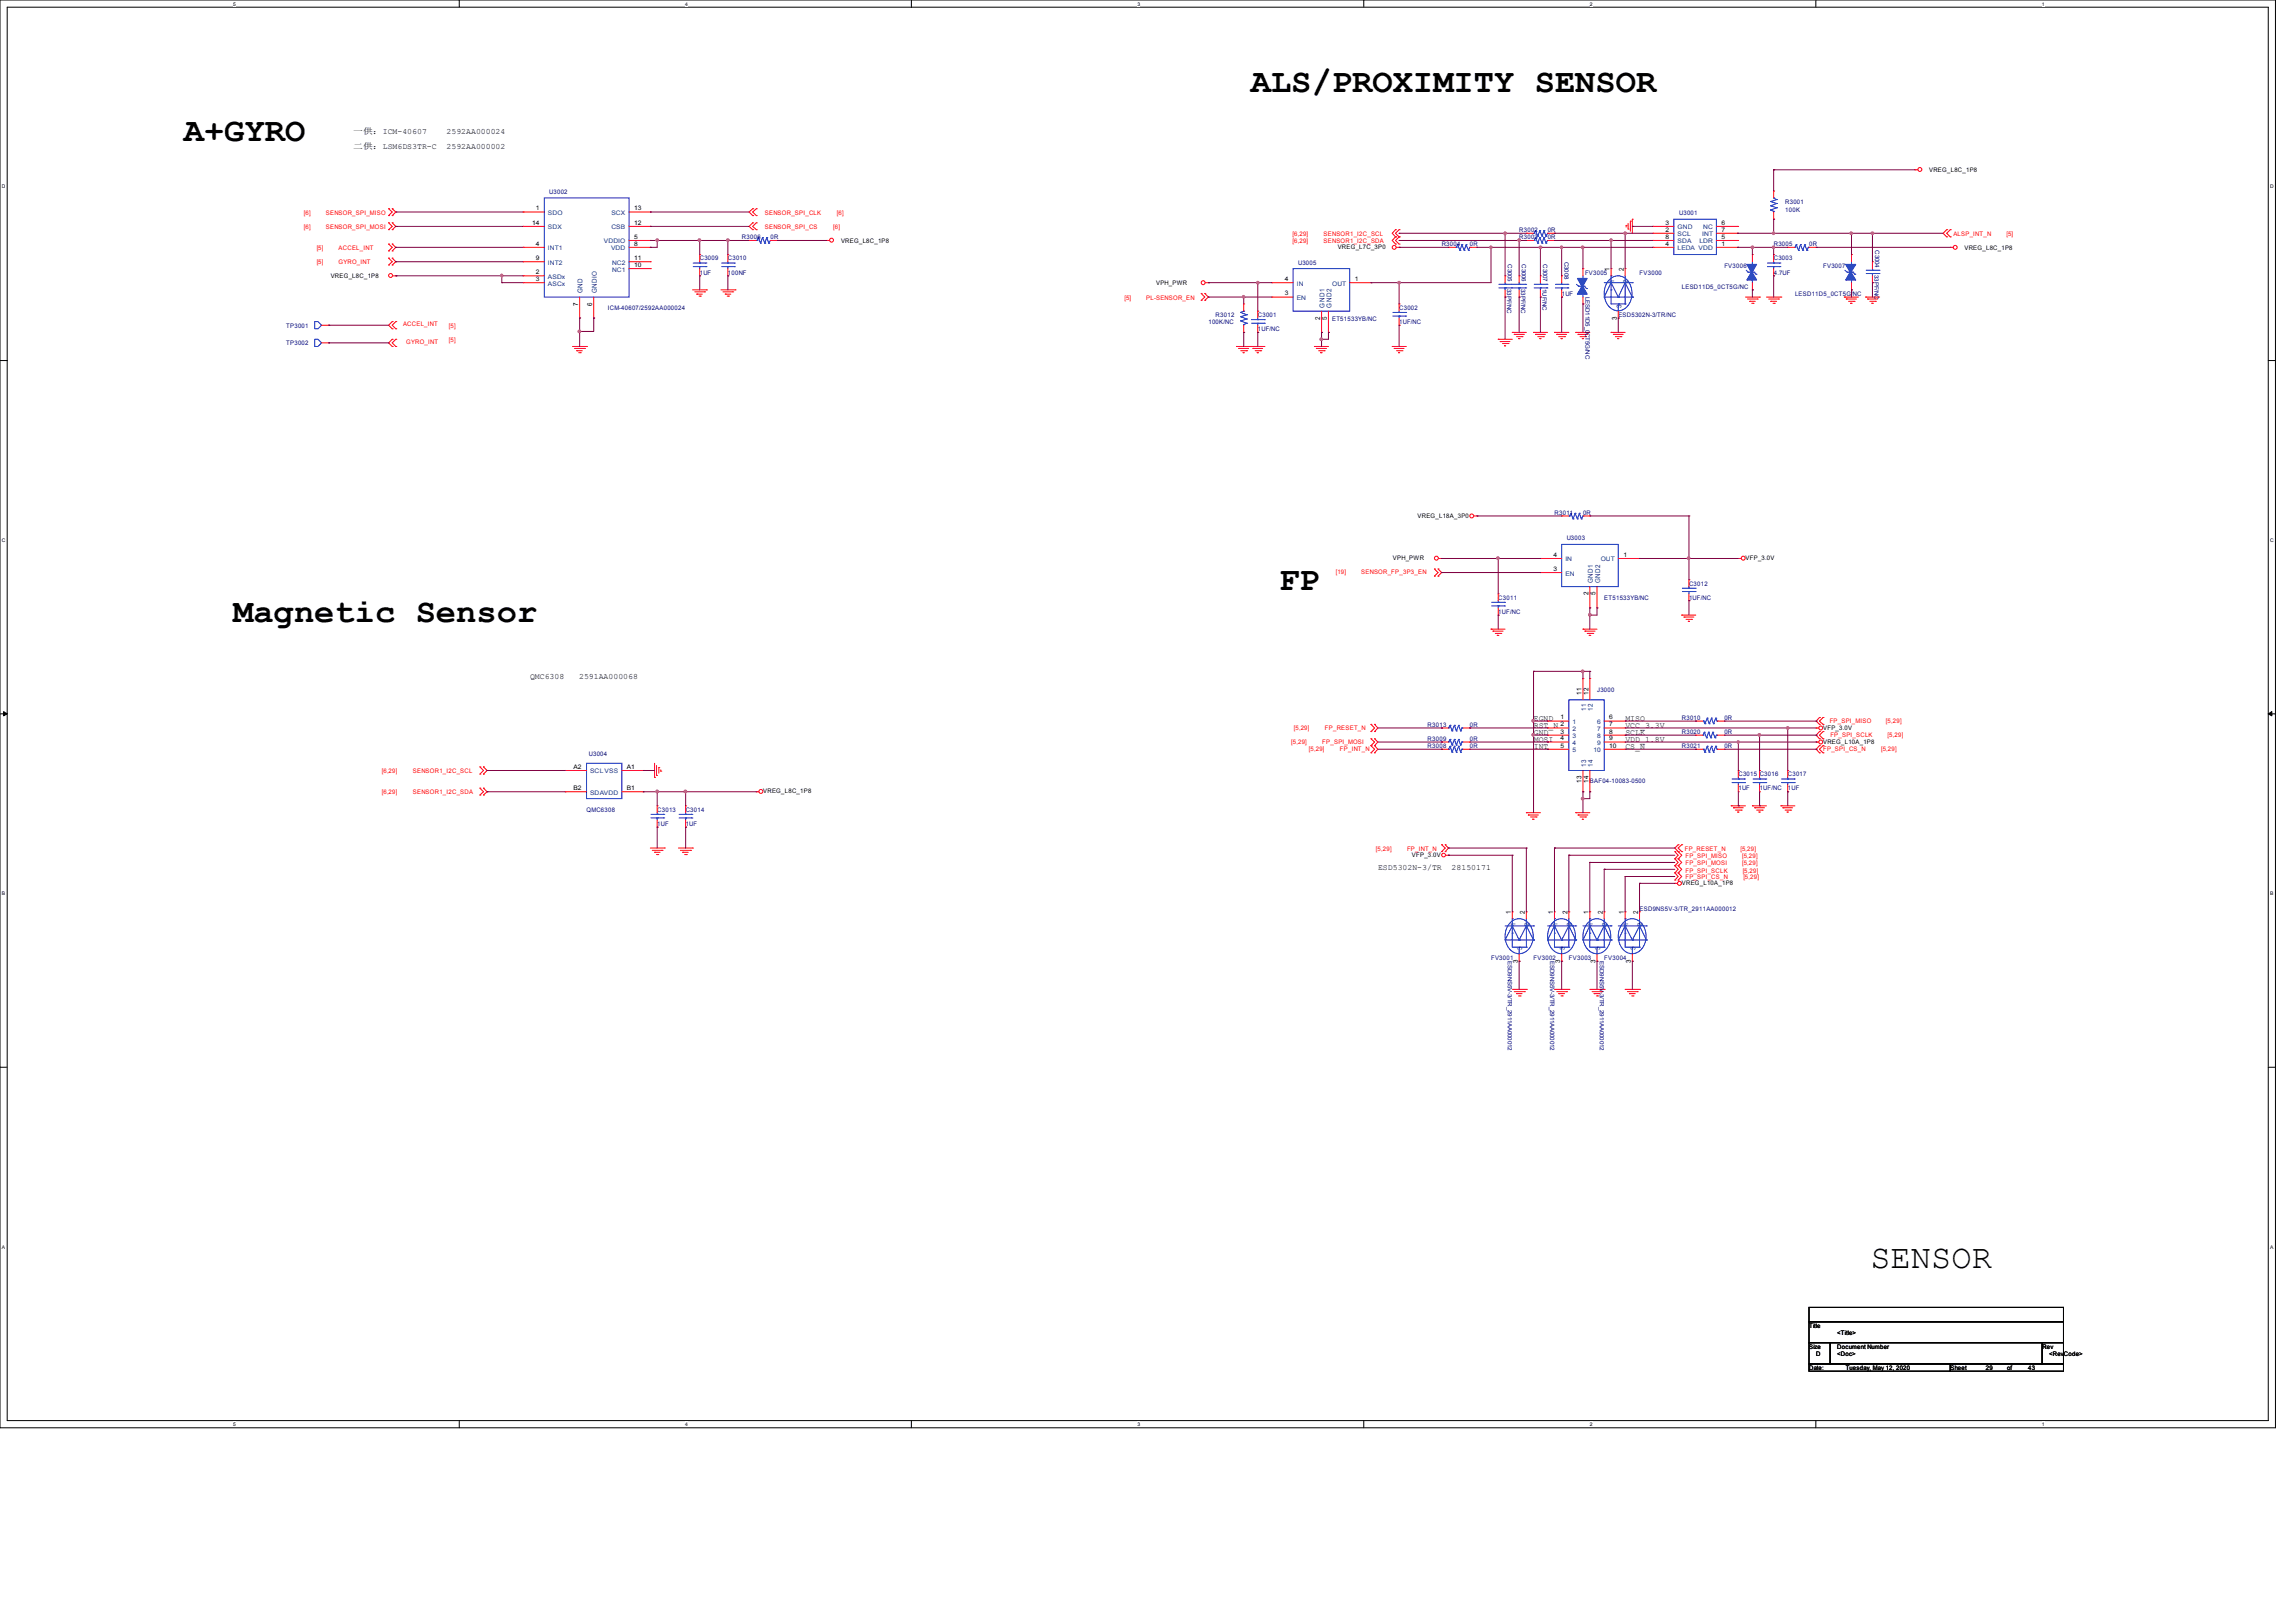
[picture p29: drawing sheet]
<svg xmlns="http://www.w3.org/2000/svg" width="297mm" height="210mm" viewBox="0 0 297 210" stroke-linecap="round" stroke-linejoin="round" font-family="sans-serif">
<defs><g id="words">
<g font-size="4.4">
<text x="161.9" y="11.9">ALS/PROXIMITY SENSOR</text>
<text x="23.8" y="18.3">A+GYRO</text>
<text x="165.5" y="76.4">FP</text>
<text x="30.2" y="80.5">Magnetic Sensor</text>
<text x="242.1" y="164">SENSOR</text>
</g>
<g font-size="1.1">
<text x="45.7" y="17.4">一供：ICM-40607</text>
<text x="57.8" y="17.4">2592AA000024</text>
<text x="45.7" y="19.2">二供：LSM6DS3TR-C</text>
<text x="57.8" y="19.2">2592AA000002</text>
<text x="68.6" y="87.8">QMC6308</text>
<text x="74.9" y="87.8">2591AA000068</text>
<text x="198.5" y="93.3">EGND</text>
<text x="198.5" y="94.2">RST_N</text>
<text x="198.5" y="95.1">GND</text>
<text x="210.3" y="93.3">MISO</text>
<text x="210.3" y="94.2">VCC_3.3V</text>
<text x="210.3" y="95.1">SCLK</text>
<text x="198.5" y="96.1">MOSI</text>
<text x="198.5" y="96.9">INT</text>
<text x="210.3" y="96.1">VDD_1.8V</text>
<text x="210.3" y="96.9">CS_N</text>
<text x="178.3" y="112.5">ESD5302N-3/TR</text>
<text x="187.9" y="112.5">28150171</text>
</g>
<g font-size=".9">
<text x="208.3" y="35.1" transform="rotate(-90 208.3 35.1)">1</text>
<text x="210.1" y="35.1" transform="rotate(-90 210.1 35.1)">2</text>
<text x="74.8" y="39.5" transform="rotate(-90 74.8 39.5)">7</text>
<text x="76.6" y="39.5" transform="rotate(-90 76.6 39.5)">6</text>
<text x="170.8" y="41.4" transform="rotate(-90 170.8 41.4)">2</text>
<text x="171.7" y="41.4" transform="rotate(-90 171.7 41.4)">5</text>
<text x="209.2" y="41.4" transform="rotate(-90 209.2 41.4)">3</text>
<text x="205.6" y="77" transform="rotate(-90 205.6 77)">2</text>
<text x="206.5" y="77" transform="rotate(-90 206.5 77)">5</text>
<text x="204.7" y="89.9" transform="rotate(-90 204.7 89.9)">11</text>
<text x="205.6" y="89.9" transform="rotate(-90 205.6 89.9)">12</text>
<text x="204.7" y="101.3" transform="rotate(-90 204.7 101.3)">13</text>
<text x="205.6" y="101.3" transform="rotate(-90 205.6 101.3)">14</text>
<text x="195.5" y="118.2" transform="rotate(-90 195.5 118.2)">1</text>
<text x="197.3" y="118.2" transform="rotate(-90 197.3 118.2)">2</text>
<text x="201" y="118.2" transform="rotate(-90 201 118.2)">1</text>
<text x="202.8" y="118.2" transform="rotate(-90 202.8 118.2)">2</text>
<text x="205.6" y="118.2" transform="rotate(-90 205.6 118.2)">1</text>
<text x="207.4" y="118.2" transform="rotate(-90 207.4 118.2)">2</text>
<text x="210.1" y="118.2" transform="rotate(-90 210.1 118.2)">1</text>
<text x="212" y="118.2" transform="rotate(-90 212 118.2)">2</text>
<text x="196.4" y="124.5" transform="rotate(-90 196.4 124.5)">3</text>
<text x="201.9" y="124.5" transform="rotate(-90 201.9 124.5)">3</text>
<text x="206.5" y="124.5" transform="rotate(-90 206.5 124.5)">3</text>
<text x="211.1" y="124.5" transform="rotate(-90 211.1 124.5)">3</text>
</g>
<g font-size=".9" fill="#004080">
<text x="75.4" y="38" transform="rotate(-90 75.4 38)">GND</text>
<text x="77.2" y="38" transform="rotate(-90 77.2 38)">GNDIO</text>
<text x="171.4" y="39.8" transform="rotate(-90 171.4 39.8)">GND1</text>
<text x="172.3" y="39.8" transform="rotate(-90 172.3 39.8)">GND2</text>
<text x="208.9" y="36.6" transform="rotate(-90 208.9 36.6)">1</text>
<text x="209.8" y="39.8" transform="rotate(-90 209.8 39.8)">3</text>
<text x="210.7" y="36.6" transform="rotate(-90 210.7 36.6)">2</text>
<text x="206.1" y="75.4" transform="rotate(-90 206.1 75.4)">GND1</text>
<text x="207.1" y="75.4" transform="rotate(-90 207.1 75.4)">GND2</text>
<text x="205.3" y="91.9" transform="rotate(-90 205.3 91.9)">11</text>
<text x="206.1" y="91.9" transform="rotate(-90 206.1 91.9)">12</text>
<text x="205.3" y="99.2" transform="rotate(-90 205.3 99.2)">13</text>
<text x="206.1" y="99.2" transform="rotate(-90 206.1 99.2)">14</text>
<text x="196.1" y="119.8" transform="rotate(-90 196.1 119.8)">1</text>
<text x="197.9" y="119.8" transform="rotate(-90 197.9 119.8)">2</text>
<text x="201.6" y="119.8" transform="rotate(-90 201.6 119.8)">1</text>
<text x="203.4" y="119.8" transform="rotate(-90 203.4 119.8)">2</text>
<text x="206.1" y="119.8" transform="rotate(-90 206.1 119.8)">1</text>
<text x="208" y="119.8" transform="rotate(-90 208 119.8)">2</text>
<text x="210.7" y="119.8" transform="rotate(-90 210.7 119.8)">1</text>
<text x="212.6" y="119.8" transform="rotate(-90 212.6 119.8)">2</text>
<text x="197" y="123" transform="rotate(-90 197 123)">3</text>
<text x="202.5" y="123" transform="rotate(-90 202.5 123)">3</text>
<text x="207.1" y="123" transform="rotate(-90 207.1 123)">3</text>
<text x="211.6" y="123" transform="rotate(-90 211.6 123)">3</text>
</g>
<g font-size=".8">
<text x="249.7" y="22.3">VREG_L8C_1P8</text>
<text x="68.9" y="29.1">14</text>
<text x="69.3" y="27.2">1</text>
<text x="82.1" y="29.1">12</text>
<text x="82.1" y="27.2">13</text>
<text x="215.5" y="30">2</text>
<text x="215.5" y="29.1">3</text>
<text x="222.8" y="29.1">6</text>
<text x="222.8" y="30">7</text>
<text x="42.8" y="36">VREG_L8C_1P8</text>
<text x="69.3" y="35.5">2</text>
<text x="69.3" y="31.8">4</text>
<text x="69.3" y="33.7">9</text>
<text x="82.1" y="30.9">5</text>
<text x="82.1" y="31.8">8</text>
<text x="82.1" y="34.5">10</text>
<text x="82.1" y="33.7">11</text>
<text x="108.8" y="31.4">VREG_L8C_1P8</text>
<text x="173.1" y="32.2">VREG_L7C_3P0</text>
<text x="215.5" y="31.8">4</text>
<text x="215.5" y="30.9">8</text>
<text x="222.8" y="31.8">1</text>
<text x="222.8" y="30.9">5</text>
<text x="254.2" y="32.3">VREG_L8C_1P8</text>
<text x="69.3" y="36.4">3</text>
<text x="149.6" y="36.9">VPH_PWR</text>
<text x="166.3" y="36.4">4</text>
<text x="166.3" y="38.2">3</text>
<text x="175.3" y="36.4">1</text>
<text x="183.4" y="67.1">VREG_L18A_3P0</text>
<text x="180.3" y="72.5">VPH_PWR</text>
<text x="201" y="72.1">4</text>
<text x="201" y="73.9">3</text>
<text x="210.1" y="72.1">1</text>
<text x="225.9" y="72.5">VFP_3.0V</text>
<text x="202" y="93.1">1</text>
<text x="202" y="94">2</text>
<text x="202" y="94.9">3</text>
<text x="202" y="95.8">4</text>
<text x="208.3" y="93.1">6</text>
<text x="208.3" y="94">7</text>
<text x="208.3" y="94.9">8</text>
<text x="208.3" y="95.8">9</text>
<text x="235.9" y="94.4">VFP_3.0V</text>
<text x="74.2" y="99.5">A2</text>
<text x="81.1" y="99.5">A1</text>
<text x="202" y="96.7">5</text>
<text x="208.3" y="96.7">10</text>
<text x="235.9" y="96.2">VREG_L10A_1P8</text>
<text x="74.2" y="102.2">B2</text>
<text x="81.1" y="102.2">B1</text>
<text x="98.8" y="102.7">VREG_L8C_1P8</text>
<text x="182.7" y="110.9">VFP_3.0V</text>
<text x="217.6" y="114.5">VREG_L10A_1P8</text>
<text x="234.1" y="171.8">Title</text>
<text x="237.8" y="172.7">&lt;Title&gt;</text>
<text x="234.1" y="174.5">Size</text>
<text x="234.1" y="177.2">Date:</text>
<text x="235" y="175.4">D</text>
<text x="237.8" y="174.5">Document Number</text>
<text x="237.8" y="175.4">&lt;Doc&gt;</text>
<text x="238.9" y="177.2">Tuesday, May 12, 2020</text>
<text x="252.4" y="177.2">Sheet</text>
<text x="257" y="177.2">29</text>
<text x="259.7" y="177.2">of</text>
<text x="262.5" y="177.2">43</text>
<text x="264.3" y="174.5">Rev</text>
<text x="265.2" y="175.4">&lt;RevCode&gt;</text>
</g>
<g font-size=".8" fill="#f00">
<text x="39.3" y="27.8">[6]</text>
<text x="39.3" y="29.6">[6]</text>
<text x="42.2" y="27.8">SENSOR_SPI_MISO</text>
<text x="42.2" y="29.6">SENSOR_SPI_MOSI</text>
<text x="99" y="27.8">SENSOR_SPI_CLK</text>
<text x="99" y="29.6">SENSOR_SPI_CS</text>
<text x="107.8" y="29.6">[6]</text>
<text x="108.3" y="27.8">[6]</text>
<text x="41" y="32.3">[5]</text>
<text x="41" y="34.2">[5]</text>
<text x="43.8" y="32.3">ACCEL_INT</text>
<text x="43.8" y="34.2">GYRO_INT</text>
<text x="167.3" y="30.5">[6,29]</text>
<text x="167.3" y="31.4">[6,29]</text>
<text x="171.3" y="30.5">SENSOR1_I2C_SCL</text>
<text x="171.3" y="31.4">SENSOR1_I2C_SDA</text>
<text x="252.8" y="30.5">ALSP_INT_N</text>
<text x="259.6" y="30.5">[5]</text>
<text x="145.5" y="38.8">[5]</text>
<text x="148.3" y="38.8">PL-SENSOR_EN</text>
<text x="52.2" y="42.2">ACCEL_INT</text>
<text x="52.6" y="44.5">GYRO_INT</text>
<text x="58.1" y="42.4">[5]</text>
<text x="58.1" y="44.2">[5]</text>
<text x="172.9" y="74.2">[19]</text>
<text x="176.2" y="74.2">SENSOR_FP_3P3_EN</text>
<text x="167.4" y="94.4">[5,29]</text>
<text x="171.5" y="94.4">FP_RESET_N</text>
<text x="236.8" y="93.5">FP_SPI_MISO</text>
<text x="236.9" y="95.3">FP_SPI_SCLK</text>
<text x="244.1" y="93.5">[5,29]</text>
<text x="244.3" y="95.3">[5,29]</text>
<text x="49.4" y="100">[6,29]</text>
<text x="53.4" y="100">SENSOR1_I2C_SCL</text>
<text x="167.1" y="96.2">[5,29]</text>
<text x="169.4" y="97.2">[5,29]</text>
<text x="171.1" y="96.2">FP_SPI_MOSI</text>
<text x="173.4" y="97.2">FP_INT_N</text>
<text x="235.9" y="97.2">FP_SPI_CS_N</text>
<text x="243.4" y="97.2">[5,29]</text>
<text x="49.4" y="102.7">[6,29]</text>
<text x="53.4" y="102.7">SENSOR1_I2C_SDA</text>
<text x="178.1" y="110.1">[5,29]</text>
<text x="182.1" y="110.1">FP_INT_N</text>
<text x="218" y="110.1">FP_RESET_N</text>
<text x="218.1" y="111">FP_SPI_MISO</text>
<text x="218.1" y="112">FP_SPI_MOSI</text>
<text x="218.1" y="112.9">FP_SPI_SCLK</text>
<text x="218.1" y="113.8">FP_SPI_CS_N</text>
<text x="225.2" y="110.1">[5,29]</text>
<text x="225.4" y="111">[5,29]</text>
<text x="225.4" y="112">[5,29]</text>
<text x="225.5" y="112.9">[5,29]</text>
<text x="225.6" y="113.8">[5,29]</text>
</g>
<g font-size=".8" fill="#004080">
<text x="70.9" y="27.8">SDO</text>
<text x="70.9" y="29.7">SDX</text>
<text x="79.1" y="29.7">CSB</text>
<text x="79.1" y="27.8">SCX</text>
<text x="217.1" y="29.7">GND</text>
<text x="220.4" y="29.7">NC</text>
<text x="70.9" y="32.4">INT1</text>
<text x="70.9" y="34.2">INT2</text>
<text x="78.2" y="31.5">VDDIO</text>
<text x="79.1" y="32.4">VDD</text>
<text x="79.2" y="35.1">NC1</text>
<text x="79.2" y="34.2">NC2</text>
<text x="217.1" y="30.6">SCL</text>
<text x="217.1" y="32.4">LEDA VDD</text>
<text x="217.1" y="31.5">SDA</text>
<text x="219.9" y="31.5">LDR</text>
<text x="220.3" y="30.6">INT</text>
<text x="70.9" y="36.1">ASDx</text>
<text x="70.9" y="37">ASCx</text>
<text x="167.8" y="37">IN</text>
<text x="167.8" y="38.8">EN</text>
<text x="172.4" y="37">OUT</text>
<text x="202.6" y="72.6">IN</text>
<text x="202.6" y="74.5">EN</text>
<text x="207.2" y="72.6">OUT</text>
<text x="203.5" y="93.7">1</text>
<text x="203.5" y="94.6">2</text>
<text x="203.5" y="95.5">3</text>
<text x="206.7" y="93.7">6</text>
<text x="206.7" y="94.6">7</text>
<text x="206.7" y="95.5">8</text>
<text x="76.4" y="100.1">SCL VSS</text>
<text x="203.5" y="96.4">4</text>
<text x="203.5" y="97.3">5</text>
<text x="206.2" y="97.3">10</text>
<text x="206.7" y="96.4">9</text>
<text x="76.4" y="102.8">SDAVDD</text>
</g>
<g font-size=".8" fill="#000080">
<text x="71.1" y="25.1">U3002</text>
<text x="217.3" y="27.9">U3001</text>
<text x="231" y="26.4">R3001</text>
<text x="231" y="27.5">100K</text>
<text x="90.6" y="33.7">C3009</text>
<text x="90.6" y="35.5">1UF</text>
<text x="94.2" y="33.7">C3010</text>
<text x="94.2" y="35.5">100NF</text>
<text x="96" y="30.9">R3006</text>
<text x="99.7" y="30.9">0R</text>
<text x="168" y="34.2">U3005</text>
<text x="186.6" y="31.9">R3004</text>
<text x="190.2" y="31.9">0R</text>
<text x="195.1" y="34.2" transform="rotate(90 195.1 34.2)">C3005</text>
<text x="196.6" y="30.9">R3003</text>
<text x="196.6" y="30.1">R3002</text>
<text x="196.9" y="34.2" transform="rotate(90 196.9 34.2)">C3006</text>
<text x="199.7" y="34.2" transform="rotate(90 199.7 34.2)">C3007</text>
<text x="200.3" y="30.9">0R</text>
<text x="200.3" y="30.1">0R</text>
<text x="202.5" y="33.9" transform="rotate(90 202.5 33.9)">C3008</text>
<text x="205.1" y="35.5">FV3005</text>
<text x="212.2" y="35.5">FV3000</text>
<text x="223.2" y="34.6">FV3006</text>
<text x="229.5" y="31.9">R3005</text>
<text x="229.5" y="33.7">C3003</text>
<text x="229.5" y="35.5">4.7UF</text>
<text x="234.1" y="31.9">0R</text>
<text x="235.9" y="34.6">FV3007</text>
<text x="242.6" y="35.6" transform="rotate(90 242.6 35.6)">33PF/NC</text>
<text x="242.7" y="32.4" transform="rotate(90 242.7 32.4)">C3004</text>
<text x="78.7" y="40.1">ICM-40607/2592AA000024</text>
<text x="156.4" y="41.9">100K/NC</text>
<text x="157.3" y="41">R3012</text>
<text x="162.8" y="41">C3001</text>
<text x="172.4" y="41.6">ET51533YB/NC</text>
<text x="181.1" y="40.1">C3002</text>
<text x="181.1" y="41.9">1UF/NC</text>
<text x="195" y="37.4" transform="rotate(90 195 37.4)">33PF/NC</text>
<text x="196.9" y="37.4" transform="rotate(90 196.9 37.4)">33PF/NC</text>
<text x="199.6" y="37.4" transform="rotate(90 199.6 37.4)">1UF/NC</text>
<text x="202.1" y="38.3">1UF</text>
<text x="205.2" y="38.4" transform="rotate(90 205.2 38.4)">LESD11D5_0CT5G/NC</text>
<text x="209.4" y="41">ESD5302N-3/TR/NC</text>
<text x="217.6" y="37.3">LESD11D5_0CT5G/NC</text>
<text x="232.3" y="38.3">LESD11D5_0CT5G/NC</text>
<text x="37" y="44.7">TP3002</text>
<text x="37" y="42.4">TP3001</text>
<text x="162.8" y="42.8">1UF/NC</text>
<text x="201.2" y="66.6">R3011</text>
<text x="202.7" y="69.9">U3003</text>
<text x="204.9" y="66.6">0R</text>
<text x="193.9" y="77.6">C3011</text>
<text x="207.6" y="77.6">ET51533YB/NC</text>
<text x="218.6" y="75.8">C3012</text>
<text x="218.6" y="77.6">1UF/NC</text>
<text x="193.9" y="79.4">1UF/NC</text>
<text x="206.7" y="89.5">J3000</text>
<text x="184.8" y="95.9">R3009</text>
<text x="184.8" y="94.1">R3013</text>
<text x="190.2" y="95.9">0R</text>
<text x="190.2" y="94.1">0R</text>
<text x="217.6" y="95">R3020</text>
<text x="217.6" y="93.1">R3010</text>
<text x="223.2" y="95">0R</text>
<text x="223.2" y="93.1">0R</text>
<text x="76.2" y="97.8">U3004</text>
<text x="184.8" y="96.8">R3008</text>
<text x="190.2" y="96.8">0R</text>
<text x="205.8" y="101.3">BAF04-10083-0500</text>
<text x="217.6" y="96.8">R3021</text>
<text x="223.2" y="96.8">0R</text>
<text x="225" y="100.5">C3015 C3016</text>
<text x="231.4" y="100.5">C3017</text>
<text x="75.9" y="105">QMC6308</text>
<text x="85.1" y="105">C3013</text>
<text x="85.1" y="106.8">1UF</text>
<text x="88.7" y="105">C3014</text>
<text x="88.7" y="106.8">1UF</text>
<text x="225" y="102.3">1UF</text>
<text x="227.7" y="102.3">1UF/NC</text>
<text x="231.4" y="102.3">1UF</text>
<text x="212.2" y="117.8">ESD9NS5V-3/TR_2911AA000012</text>
<text x="193" y="124.2">FV3001</text>
<text x="195.1" y="124.4" transform="rotate(90 195.1 124.4)">ESD9NS5V-3/TR_2911AA000012</text>
<text x="198.5" y="124.2">FV3002</text>
<text x="200.6" y="124.4" transform="rotate(90 200.6 124.4)">ESD9NS5V-3/TR_2911AA000012</text>
<text x="203" y="124.2">FV3003</text>
<text x="207" y="124.4" transform="rotate(90 207 124.4)">ESD9NS5V-3/TR_2911AA000012</text>
<text x="207.6" y="124.2">FV3004</text>
</g>
<g font-size=".6">
<text x="30.2" y=".7">5</text>
<text x="88.7" y=".7">4</text>
<text x="147.2" y=".7">3</text>
<text x="205.7" y=".7">2</text>
<text x="264.2" y=".7">1</text>
<text x=".3" y="24.4">D</text>
<text x="293.8" y="24.4">D</text>
<text x=".3" y="70.1">C</text>
<text x="293.8" y="70.1">C</text>
<text x=".3" y="115.8">B</text>
<text x="293.8" y="115.8">B</text>
<text x=".3" y="161.5">A</text>
<text x="293.8" y="161.5">A</text>
<text x="30.2" y="184.5">5</text>
<text x="88.7" y="184.5">4</text>
<text x="147.2" y="184.5">3</text>
<text x="205.7" y="184.5">2</text>
<text x="264.2" y="184.5">1</text>
</g>
</g></defs>
<path d="M0 0h294.5v184.7h-294.5zM.9 .9h292.6v182.9h-292.6z" fill="none" stroke="#000" stroke-width=".13"/>
<g fill="#fff">
<path d="M30.2 .1h.3v.7h-.3z"/>
<path d="M30.2 183.9h.3v.8h-.3z"/>
</g>
<path d="M59.4 0v.9M59.4 183.8v.9" fill="none" stroke="#000" stroke-width=".13"/>
<g fill="#fff">
<path d="M88.7 .1h.3v.7h-.3z"/>
<path d="M88.7 183.9h.3v.8h-.3z"/>
</g>
<path d="M117.9 0v.9M117.9 183.8v.9" fill="none" stroke="#000" stroke-width=".13"/>
<g fill="#fff">
<path d="M147.2 .1h.3v.7h-.3z"/>
<path d="M147.2 183.9h.3v.8h-.3z"/>
</g>
<path d="M176.5 0v.9M176.5 183.8v.9" fill="none" stroke="#000" stroke-width=".13"/>
<g fill="#fff">
<path d="M205.7 .1h.4v.7h-.4z"/>
<path d="M205.7 183.9h.4v.8h-.4z"/>
</g>
<path d="M235 0v.9M235 183.8v.9" fill="none" stroke="#000" stroke-width=".13"/>
<g fill="#fff">
<path d="M264.2 .1h.4v.7h-.4z"/>
<path d="M264.2 183.9h.4v.8h-.4z"/>
<path d="M.3 23.8h.4v.7h-.4z"/>
<path d="M293.8 23.8h.5v.7h-.5z"/>
<path d="M.3 69.5h.4v.7h-.4z"/>
<path d="M293.8 69.5h.5v.7h-.5z"/>
</g>
<path d="M0 46.7h.9M293.5 46.7h1" fill="none" stroke="#000" stroke-width=".13"/>
<g fill="#fff">
<path d="M.3 115.2h.4v.8h-.4z"/>
<path d="M293.8 115.2h.4v.8h-.4z"/>
</g>
<path d="M0 92.4h.9M293.5 92.4h1" fill="none" stroke="#000" stroke-width=".13"/>
<path d="M.5 92.1l.4 .3-.4 .2zM293.5 92.4l.5-.3v.5z" fill="#000" stroke="#000" stroke-width=".13"/>
<g fill="#fff">
<path d="M.3 161h.3v.7h-.3z"/>
<path d="M293.8 161h.4v.7h-.4z"/>
</g>
<path d="M0 138.1h.9M293.5 138.1h1M234.1 169.2h32.9v1.8h-32.9zM234.1 171h32.9v2.7h-32.9zM234.1 173.7h2.8v2.8h-2.8zM234.1 176.5h18.3v.9h-18.3zM236.9 173.7h27.4v2.8h-27.4zM252.4 176.5h14.6v.9h-14.6zM264.3 173.7h2.7v2.8h-2.7z" fill="none" stroke="#000" stroke-width=".13"/>
<g fill="none" stroke="#f00" stroke-width=".13">
<path d="M50.3 27h.1M50.3 27.9h.1M50.3 28.8h.1M50.3 29.7h.1M50.3 31.6h.1M50.3 32.5h.1M50.3 33.4h.1M50.3 34.3h.1M50.3 27l.5 .4-.5 .5M50.3 28.8l.5 .5-.5 .4M50.3 31.6l.5 .4-.5 .5M50.3 33.4l.5 .5-.5 .4"/>
<path d="M50.8 27.9h.1M50.8 27h.1M50.8 29.7h.1M50.8 28.8h.1M50.8 32.5h.1M50.8 31.6h.1M50.8 34.3h.1M50.8 33.4h.1M50.8 27l.4 .4-.4 .5M50.8 28.8l.4 .5-.4 .4M50.8 31.6l.4 .4-.4 .5M50.8 33.4l.4 .5-.4 .4"/>
<path d="M50.8 35.7h.4M51.2 35.7h.1M67.7 27.4h.1M67.7 35.7h.1M67.7 36.6h.1M67.7 32h.1M67.7 33.9h.1M67.7 29.3h.1M67.7 32h2.7M67.7 35.7h2.7M67.7 36.6h2.7M67.7 27.4h2.7"/>
<path d="M67.7 33.9h2.7M67.7 29.3h2.7M75 38.4v2.7M76.8 38.4v2.7M81.4 32h2.8M81.4 31.1h2.8M81.4 27.4h2.8M81.4 33.9h2.8M81.4 34.8h2.8M81.4 29.3h2.8M84.2 31.1h.1M84.2 32h.1"/>
<path d="M84.2 34.8h.1M84.2 33.9h.1M84.2 29.3h.1M84.2 27.4h.1M89.6 37.5h1.8M89.9 37.8h1.3M90.2 38.1h.1M90.2 38.1h.7M90.5 38.3h.1M90.6 32.9h.1M90.6 35.7h.1M90.6 32.9v1"/>
<path d="M90.6 34.8v.9M90.6 38.3h.1M91.2 37.8h.1M91.4 37.5h.1M93.3 37.5h1.8M93.6 37.8h1.2M93.9 38.1h.1M93.9 38.1h.7M94.1 38.3h.2M94.2 32.9h.1M94.2 35.7h.1M94.2 32.9v1"/>
<path d="M94.2 34.8v.9M94.3 38.3h.1M94.8 37.8h.1M95.1 37.5h.1M96.9 31.1h.1M96.9 31.1h1M97.4 27.9h.1M97.4 27h.1M97.4 29.7h.1M97.4 28.8h.1M97.4 27l-.5 .4 .5 .5M97.4 28.8l-.5 .5 .5 .4"/>
<path d="M97.9 27h.1M97.9 27.9h.1M97.9 28.8h.1M97.9 29.7h.1M97.9 27l-.5 .4 .5 .5M97.9 28.8l-.5 .5 .5 .4M99.7 31.1h.9M100.6 31.1h.1M107 31.1h.1M107 31.1h.4M155.4 38h.1M155.4 38.9h.1"/>
<path d="M155.4 38l.5 .4-.5 .5M155.9 38.9h.1M155.9 38h.1M155.9 38l.5 .4-.5 .5M156 36.6h.4M156.4 36.6h.1M161 39.3h.1M161 39.3v1M164.6 36.6h.1M164.6 38.4h.1M164.6 38.4h2.7M164.6 36.6h2.7"/>
<path d="M174.7 36.6h2.7M177.4 36.6h.1M180.6 30.6h.1M180.6 29.7h.1M180.6 31.6h.1M180.6 29.7l-.4 .5 .4 .4M180.6 30.6l-.4 .5 .4 .5M180.7 32h.4M181.1 32h.1M181.1 30.6h.1M181.1 29.7h.1M181.1 31.6h.1"/>
<path d="M181.1 39.3h.1M181.1 29.7l-.5 .5 .5 .4M181.1 30.6l-.5 .5 .5 .5M181.1 39.3v1M187.5 32h.1M187.5 32h.9M190.2 32h.9M191.1 32h.1M194.8 38.4h.1M194.8 35.7h.1M194.8 35.7v.9M194.8 37.5v.9"/>
<path d="M196.6 38.4h.1M196.6 35.7h.1M196.6 35.7v.9M196.6 37.5v.9M197.5 31.1h.1M197.5 30.2h.1M197.5 31.1h1M197.5 30.2h1M199.3 38.4h.1M199.3 35.7h.1M199.3 35.7v.9M199.3 37.5v.9"/>
<path d="M200.3 31.1h.9M200.3 30.2h.9M201.2 31.1h.1M201.2 30.2h.1M202.1 35.7h.1M202.1 38.4h.1M202.1 35.7v.9M202.1 37.5v.9M204.9 34.8h.1M204.9 39.3h.1M204.9 34.8v.9M204.9 38.4v.9"/>
<path d="M208.5 34.8h.1M208.5 34.8v.9M210.3 34.8h.1M210.3 34.8v.9M210.4 29.2h.1M210.4 29.2v.2M210.7 29.6h.1M210.7 28.9v.7M211 28.6h.1M211 28.6v1.3M211.2 28.4h.1M211.2 28.4v1.8"/>
<path d="M213.9 30.2h.1M213.9 29.3h.1M213.9 32h.1M213.9 31.1h.1M213.9 32h2.7M213.9 31.1h2.7M213.9 29.3h2.7M213.9 30.2h2.7M222.1 32h2.8M222.1 31.1h2.8M222.1 29.3h2.8M222.1 30.2h2.8"/>
<path d="M224.9 32h.1M224.9 31.1h.1M224.9 29.3h.1M224.9 30.2h.1M225.9 38.4h1.8M226.1 38.7h1.3M226.4 39h.1M226.4 39h.8M226.7 39.2h.2M226.8 32.9h.1M226.8 37.5h.1M226.8 32.9v1"/>
<path d="M226.8 36.6v.9M226.9 39.2h.1M227.4 38.7h.1M227.7 38.4h.1M228.6 38.4h1.9M228.9 38.7h1.3M229.2 39h.1M229.2 39h.7M229.4 39.2h.2M229.5 24.7h.1M229.5 28.4h.1M229.5 32.9h.1"/>
<path d="M229.5 35.7h.1M229.5 24.7v.9M229.5 27.4v1M229.5 32.9v1M229.5 34.8v.9M229.6 39.2h.1M230.2 38.7h.1M230.5 38.4h.1M231.4 32h.1M231.4 32h.9M234.1 32h.9M235 32h.1"/>
<path d="M238.7 38.4h.1M238.7 38.4h1.8M238.9 38.7h.1M238.9 38.7h1.3M239.2 39h.7M239.5 39.2h.1M239.5 39.2h.2M239.6 32.9h.1M239.6 37.5h.1M239.6 32.9v1M239.6 36.6v.9M239.9 39h.1"/>
<path d="M241.4 38.4h.1M241.4 38.4h1.8M241.7 38.7h.1M241.7 38.7h1.3M242 39h.7M242.2 39.2h.1M242.2 39.2h.2M242.3 36.6h.1M242.3 33.9h.1M242.3 33.9v.9M242.3 35.7v.9M242.7 39h.1"/>
<path d="M247.8 22h.1M247.8 22h.4M251.9 30.6h.1M251.9 29.7h.1M251.9 29.7l-.4 .5 .4 .4M252.4 32h.1M252.4 29.7h.1M252.4 30.6h.1M252.4 32h.4M252.4 29.7l-.5 .5 .5 .4M41.6 44.4h.9M41.6 42.1h.9"/>
<path d="M42.5 44.4h.1M42.5 42.1h.1M50.8 41.6h.1M50.8 42.5h.1M50.8 43.9h.1M50.8 44.8h.1M50.8 41.6l-.5 .5 .5 .4M50.8 43.9l-.5 .5 .5 .4M51.2 42.5h.1M51.2 41.6h.1M51.2 44.8h.1M51.2 43.9h.1"/>
<path d="M51.2 41.6l-.4 .5 .4 .4M51.2 43.9l-.4 .5 .4 .4M74.1 44.8h1.8M74.3 45.1h1.3M74.6 45.4h.1M74.6 45.4h.8M74.9 45.6h.2M75 41.1h.1M75.1 45.6h.1M75.6 45.1h.1M75.9 44.8h.1M76.8 41.1h.1"/>
<path d="M160 44.8h.1M160 44.8h3.7M160.3 45.1h.1M160.3 45.1h1.3M160.6 45.4h.7M160.9 45.6h.1M161 43h.1M161 42.1v.9M161.3 45.4h.1M161.9 44.8h.1M162.1 45.1h.1M162.1 45.1h1.3"/>
<path d="M162.4 45.4h.8M162.7 45.6h.1M162.7 45.6h.2M162.8 40.3h.1M162.8 43h.1M162.8 40.3v.8M162.8 42.1v.9M163.2 45.4h.1M170.1 44.8h.1M170.1 44.8h1.8M170.3 45.1h.1M170.3 45.1h1.4"/>
<path d="M170.6 45.4h.8M170.9 45.6h.1M170.9 45.6h.2M171 43h.1M171 40.3v2.7M171.4 45.4h.1M171.9 43h.1M171.9 40.3v2.7M180.2 44.8h.1M180.2 44.8h1.8M180.4 45.1h.1M180.4 45.1h1.3"/>
<path d="M180.7 45.4h.7M181 45.6h.1M181.1 42.1h.1M181.1 41.1v1M181.4 45.4h.1M193.9 43.9h.1M193.9 43.9h1.8M194.1 44.2h.1M194.1 44.2h1.3M194.4 44.4h.8M194.7 44.7h.1M194.7 44.7h.2"/>
<path d="M195.2 44.4h.1M195.7 43h.1M195.7 43h1.8M196 43.3h.1M196 43.3h1.3M196.3 43.6h.7M196.5 43.8h.1M196.5 43.8h.2M197 43.6h.1M198.5 43h.1M198.5 43h1.8M198.7 43.3h.1"/>
<path d="M198.7 43.3h1.3M199 43.6h.7M199.3 43.8h.1M199.7 43.6h.1M201.2 43h.1M201.2 43h1.8M201.5 43.3h.1M201.5 43.3h1.2M201.7 43.6h.8M202 43.8h.1M202 43.8h.2M202.5 43.6h.1"/>
<path d="M203.9 43h.1M203.9 43h1.8M204.2 43.3h.1M204.2 43.3h1.3M204.5 43.6h.7M204.8 43.8h.1M205.2 43.6h.1M208.5 43h.1M208.5 43h1.8M208.8 43.3h.1M208.8 43.3h1.3M209 43.6h.8"/>
<path d="M209.3 43.8h.1M209.3 43.8h.2M209.4 41.1h.1M209.4 40.3v.8M209.8 43.6h.1M185.6 74.5h.1M185.6 73.6h.1M185.6 73.6l.5 .5-.5 .4M186.1 73.6h.1M186.1 74.5h.1M186.1 73.6l.5 .5-.5 .4M186.2 72.3h.4"/>
<path d="M186.6 72.3h.1M190.8 66.8h.3M191.1 66.8h.1M193.9 76.8h.1M193.9 79.6h.1M193.9 76.8v.9M193.9 78.7v.9M199.3 72.3h.1M199.3 74.1h.1M199.3 72.3h2.8M199.3 74.1h2.8M202.1 66.8h.1"/>
<path d="M202.1 66.8h.9M204.9 66.8h.8M205.7 78.7h.1M205.7 66.8h.1M205.7 75.9v2.8M206.7 78.7h.1M206.7 75.9v2.8M209.4 72.3h2.8M212.2 72.3h.1M217.6 79.6h.1M217.6 79.6h1.9M217.9 79.8h.1"/>
<path d="M217.9 79.8h1.3M218.6 75h.1M218.6 77.7h.1M218.6 75v.9M218.6 76.8v.9M225 72.3h.1M225 72.3h.3M62.1 99.2h.1M62.1 99.2l.5 .5-.5 .5M62.6 99.2h.1M62.6 99.2l.4 .5-.4 .5M73.2 99.7h.1"/>
<path d="M73.2 99.7h2.7M80.5 99.7h2.7M83.2 99.7h.1M84.7 98.8v1.8M85 99.1v1.2M85.3 99.3h.1M85.3 99.3v.7M85.5 99.8h.1M85.5 99.6v.2M177.4 97.4h.1M177.4 96.5h.1M177.4 95.6h.1"/>
<path d="M177.4 94.7h.1M177.4 93.7h.1M177.4 96.5l.5 .4-.5 .5M177.4 95.6l.5 .4-.5 .5M177.4 93.7l.5 .5-.5 .5M177.9 96.5h.1M177.9 97.4h.1M177.9 95.6h.1M177.9 93.7h.1M177.9 94.7h.1M177.9 96.5l.4 .4-.4 .5M177.9 95.6l.4 .4-.4 .5"/>
<path d="M177.9 93.7l.4 .5-.4 .5M186.6 96h.1M186.6 96.9h.1M186.6 94.2h.1M186.6 94.2h.9M186.6 96h.9M186.6 96.9h.9M189.3 94.2h.9M189.3 96h.9M189.3 96.9h.9M190.2 96h.1M190.2 96.9h.1"/>
<path d="M190.2 94.2h.1M193 81.4h.1M193 81.4h1.8M193.2 81.7h.1M193.2 81.7h1.3M193.5 82h.7M193.8 82.2h.1M193.8 82.2h.2M194.2 82h.1M200.3 93.3h.1M200.3 94.2h.1M200.3 95.1h.1"/>
<path d="M200.3 96h.1M200.3 96.9h.1M200.3 94.2h2.7M200.3 96h2.7M200.3 93.3h2.7M200.3 95.1h2.7M200.3 96.9h2.7M204.9 81.4h.1M204.9 87.8h.1M204.9 81.4h1.8M204.9 87.8v2.8M204.9 99.7v2.7"/>
<path d="M205.1 81.7h.1M205.1 81.7h1.3M205.4 82h.7M205.7 82.2h.1M205.7 82.2h.2M205.7 87.8h.1M205.7 87.8v2.8M205.7 99.7v2.7M206.1 82h.1M207.6 94.2h2.7M207.6 96h2.7M207.6 93.3h2.7"/>
<path d="M207.6 95.1h2.7M207.6 96.9h2.7M210.3 93.3h.1M210.3 94.2h.1M210.3 95.1h.1M210.3 96h.1M210.3 96.9h.1M218.2 80.1h.7M218.5 80.4h.1M218.5 80.4h.2M218.9 80.1h.1M219.5 95.1h.1"/>
<path d="M219.5 93.3h.1M219.5 96.9h.1M219.5 93.3h.9M219.5 95.1h.9M219.5 96.9h.9M222.2 93.3h.9M222.2 95.1h.9M222.2 96.9h.9M223.1 95.1h.1M223.1 93.3h.1M223.1 96.9h.1M225 99.7h.1"/>
<path d="M225 99.7v.9M227.7 99.7h.1M227.7 99.7v.9M231.4 99.7h.1M231.4 99.7v.9M235 94.2h.1M235 96h.1M235 94.2h.4M235 96h.4M235.5 92.8h.1M235.5 93.7h.1M235.5 95.6h.1"/>
<path d="M235.5 94.7h.1M235.5 96.5h.1M235.5 97.4h.1M235.5 92.8l-.5 .5 .5 .4M235.5 94.7l-.5 .4 .5 .5M235.5 96.5l-.5 .4 .5 .5M235.9 93.7h.1M235.9 92.8h.1M235.9 94.7h.1M235.9 95.6h.1M235.9 97.4h.1M235.9 96.5h.1"/>
<path d="M235.9 92.8l-.4 .5 .4 .4M235.9 94.7l-.4 .4 .4 .5M235.9 96.5l-.4 .4 .4 .5M62.1 100.2h.1M62.1 102h.1M62.1 102.9h.1M62.1 102l.5 .4-.5 .5M62.6 100.2h.1M62.6 102.9h.1M62.6 102h.1M62.6 102l.4 .4-.4 .5M73.2 102.4h.1"/>
<path d="M73.2 102.4h2.7M80.5 102.4h2.7M83.2 102.4h.1M84.2 109.7h1.8M84.4 110h1.3M84.7 100.6h.1M84.7 110.3h.1M84.7 110.3h.7M85 100.3h.1M85 110.6h.1M85 104.3h.1M85 107h.1"/>
<path d="M85 104.3v.9M85 106.1v.9M85.1 110.6h.1M85.7 110h.1M86 109.7h.1M87.8 109.7h1.8M88.1 110h1.3M88.3 110.3h.1M88.3 110.3h.8M88.6 110.6h.2M88.7 104.3h.1M88.7 107h.1"/>
<path d="M88.7 104.3v.9M88.7 106.1v.9M88.8 110.6h.1M89.4 110h.1M89.6 109.7h.1M97.9 102.4h.1M97.9 102.4h.3M186.6 109.3h.1M186.6 110.2h.1M186.6 109.3l.4 .4-.4 .5M187 110.2h.1M187 109.3h.1"/>
<path d="M187 109.3l.5 .4-.5 .5M187.1 110.7h.4M187.5 110.7h.1M195.7 118h.1M195.7 118v.9M197.5 105.2h.1M197.5 118h.1M197.5 105.2h1.8M197.5 118v.9M197.8 105.5h.1M197.8 105.5h1.3M198.1 105.7h.7"/>
<path d="M198.3 106h.1M198.3 106h.2M198.8 105.7h.1M201.2 118h.1M201.2 118v.9M203 118h.1M203 118v.9M203.9 105.2h.1M203.9 105.2h1.8M204.2 105.5h.1M204.2 105.5h1.3M204.5 105.7h.7"/>
<path d="M204.8 106h.1M204.9 102.4h.1M205.2 105.7h.1M205.7 102.4h.1M205.7 118h.1M205.7 118v.9M207.6 118h.1M207.6 118v.9M210.3 118h.1M210.3 118v.9M212.2 118h.1M212.2 118v.9"/>
<path d="M216.7 114.3h.1M216.7 111.1h.1M216.7 110.2h.1M216.7 112h.1M216.7 112.9h.1M216.7 113.9h.1M216.7 114.3h.4M216.7 110.2l.5 .5-.5 .4M216.7 111.1l.5 .5-.5 .4M216.7 112l.5 .5-.5 .4M216.7 112.9l.5 .5-.5 .5M217.2 110.2h.1"/>
<path d="M217.2 109.3h.1M217.2 111.1h.1M217.2 112h.1M217.2 112.9h.1M217.2 113.9h.1M217.2 109.3l-.5 .4 .5 .5M217.2 110.2l.4 .5-.4 .4M217.2 111.1l.4 .5-.4 .4M217.2 112l.4 .5-.4 .4M217.2 112.9l.4 .5-.4 .5M217.6 109.3h.1M217.6 110.2h.1"/>
<path d="M217.6 109.3l-.4 .4 .4 .5M224 104.3h.1M224 104.3h1.9M224.3 104.5h.1M224.3 104.5h1.3M224.6 104.8h.7M224.9 105.1h.1M225 102.4h.1M225 101.5v.9M225.3 104.8h.1M226.8 104.3h.1M226.8 104.3h1.8"/>
<path d="M227.1 104.5h.1M227.1 104.5h1.2M227.3 104.8h.7M227.6 105.1h.1M227.6 105.1h.2M227.7 102.4h.1M227.7 101.5v.9M228 104.8h.1M230.5 104.3h.1M230.5 104.3h1.8M230.7 104.5h.1M230.7 104.5h1.3"/>
<path d="M231 104.8h.7M231.3 105.1h.1M231.4 102.4h.1M231.4 101.5v.9M231.7 104.8h.1M195.7 128h1.8M196 128.3h1.3M196.3 128.6h.1M196.3 128.6h.7M196.5 128.9h.2M196.6 124.4h.1M196.6 123.4v1"/>
<path d="M196.7 128.9h.1M197.3 128.3h.1M197.5 128h.1M201.2 128h1.8M201.5 128.3h1.2M201.7 128.6h.1M201.7 128.6h.8M202 128.9h.2M202.1 124.4h.1M202.1 123.4v1M202.2 128.9h.1M202.7 128.3h.1"/>
<path d="M203 128h.1M205.7 128h1.9M206 128.3h1.3M206.3 128.6h.1M206.3 128.6h.8M206.6 128.9h.2M206.7 124.4h.1M206.7 123.4v1M206.8 128.9h.1M207.3 128.3h.1M207.6 128h.1M210.3 128h1.9"/>
<path d="M210.6 128.3h1.3M210.9 128.6h.1M210.9 128.6h.7M211.2 128.9h.1M211.2 124.4h.1M211.2 123.4v1M211.3 128.9h.1M211.9 128.3h.1M212.2 128h.1"/>
<circle cx="50.5" cy="35.6" r=".25"/>
<circle cx="107.6" cy="31.1" r=".25"/>
<circle cx="155.7" cy="36.6" r=".25"/>
<circle cx="180.4" cy="32" r=".25"/>
<circle cx="248.5" cy="21.9" r=".25"/>
<circle cx="253" cy="32" r=".25"/>
<circle cx="185.9" cy="72.2" r=".25"/>
<circle cx="190.5" cy="66.8" r=".25"/>
<circle cx="225.6" cy="72.2" r=".25"/>
<circle cx="235.6" cy="96" r=".25"/>
<circle cx="235.6" cy="94.2" r=".25"/>
<circle cx="98.5" cy="102.4" r=".25"/>
<circle cx="186.8" cy="110.6" r=".24"/>
<circle cx="217.3" cy="114.3" r=".25"/>
</g>
<g fill="none" stroke="#00f" stroke-width=".13">
<path d="M70.4 25.6h11v12.8h-11zM89.7 34.5h1.7M89.7 34h1.7M90.6 34h.1M90.6 34.5h.1M90.6 33.9v.1M90.6 34.5v.3M91.4 34.5h.1M91.4 34h.1M93.4 34.5h1.6M93.4 34h1.6M94.2 34h.1"/>
<path d="M94.2 34.5h.1M94.2 33.9v.1M94.2 34.5v.3M95 34.5h.1M95 34h.1M97.9 31.1h.1M98 31.1h.1M98.1 30.7h.1M98.1 30.7l-.1 .4M98.1 30.7l.3 .8M98.4 31.5h.1M98.7 30.7h.1"/>
<path d="M98.7 30.7l-.3 .8M98.7 30.7l.3 .8M99 31.5h.1M99.2 30.7h.1M99.2 30.7l-.2 .8M99.2 30.7l.3 .8M99.5 31.5h.1M99.7 31.1h.1M99.7 31.1l-.2 .4M167.3 34.8h7.4v5.5h-7.4zM188.4 32h.1M188.5 32h.1"/>
<path d="M188.6 31.7h.1M188.6 31.7l-.1 .3M188.6 31.7l.3 .7M188.9 32.4h.1M189.2 31.7h.1M189.2 31.7l-.3 .7M189.2 31.7l.3 .7M189.5 32.4h.1M189.7 31.7h.1M189.7 31.7l-.2 .7M189.7 31.7l.3 .7M190 32.4h.1"/>
<path d="M190.2 32h.1M190.2 32l-.2 .4M194 37.3h1.6M194 36.8h1.6M194.8 36.8h.1M194.8 37.3h.1M194.8 36.6v.2M194.8 37.3v.2M195.6 37.3h.1M195.6 36.8h.1M195.8 37.3h1.6M195.8 36.8h1.6"/>
<path d="M196.6 36.8h.1M196.6 37.3h.1M196.6 36.6v.2M196.6 37.3v.2M197.4 37.3h.1M197.4 36.8h.1M198.5 31.1h.1M198.5 30.2h.1M198.5 37.3h1.7M198.5 36.8h1.7M198.7 30.7h.1M198.7 29.8h.1"/>
<path d="M198.7 30.7l-.2 .4M198.7 30.7l.3 .8M198.7 29.8l-.2 .4M198.7 29.8l.3 .8M199 31.5h.1M199 30.6h.1M199.3 30.7h.1M199.3 29.8h.1M199.3 30.7l-.3 .8M199.3 30.7l.3 .8M199.3 29.8l-.3 .8M199.3 29.8l.3 .8"/>
<path d="M199.3 36.8h.1M199.3 37.3h.1M199.3 36.6v.2M199.3 37.3v.2M199.6 31.5h.1M199.6 30.6h.1M199.8 30.7h.1M199.8 29.8h.1M199.8 30.7l-.2 .8M199.8 30.7l.3 .8M199.8 29.8l-.2 .8M199.8 29.8l.3 .8"/>
<path d="M200.1 31.5h.1M200.1 30.6h.1M200.2 37.3h.1M200.2 36.8h.1M200.3 31.1h.1M200.3 30.2h.1M200.3 31.1l-.2 .4M200.3 30.2l-.2 .4M201.3 37.3h1.6M201.3 36.8h1.6M202.1 36.8h.1M202.1 37.3h.1"/>
<path d="M202.1 36.6v.2M202.1 37.3v.2M202.9 37.3h.1M202.9 36.8h.1M204 36.8l.3 .2M204.3 37h.1M204.3 37h.7M204.9 36.6h.1M204.9 37.5h.1M204.9 35.7v.9M204.9 37.5v.9M205 37h.1"/>
<path d="M205 37l.3 .3M205.3 37.3h.1M207.6 38.4h.1M207.6 38.4h3.6M207.6 36.6h3.6M208.1 36.4a1.6 1.6 0 0 1 1.6-.7 1.6 1.6 0 0 1 1.3 1.1 2.5 2.5 0 0 1-1.1 3.3 1.8 1.8 0 0 1-2.2-1.5 2.68 2.68 0 0 1 .4-2.2zM208.5 37.5h.1M208.5 36.6h.1M208.5 35.7h.1M208.5 35.7v3.6h1.8M208.5 36.6l-.9 1.8M208.5 36.6l.9 1.8"/>
<path d="M209.4 39.3h.1M209.4 38.4h.1M209.4 39.3v1M210.3 39.3h.1M210.3 36.6h.1M210.3 35.7v3.6M210.3 36.6l.9 1.8M210.3 36.6l-.9 1.8M211.2 38.4h.1M211.2 36.6h.1M216.6 28.4h5.5v4.5h-5.5zM226 35l.2 .2"/>
<path d="M226.2 35.2h.1M226.2 35.2h.8M226.8 34.8h.1M226.8 35.7h.1M226.8 33.9v.9M226.8 35.7v.9M227 35.2h.1M227 35.2l.2 .3M227.2 35.5h.1M228.7 34.5h1.6M228.7 34h1.6M229.2 27.2h.1"/>
<path d="M229.2 26.6h.1M229.2 26.1h.1M229.2 27.2l.3 .1M229.2 26.6l.7 .3M229.2 26.1l.7 .2M229.5 25.6h.1M229.5 27.3h.1M229.5 34h.1M229.5 34.5h.1M229.5 25.6l.4 .2M229.5 27.3v.1M229.5 33.9v.1"/>
<path d="M229.5 34.5v.3M229.9 26.9h.1M229.9 26.3h.1M229.9 25.8h.1M229.9 26.9l-.7 .3M229.9 26.3l-.7 .3M229.9 25.8l-.7 .3M230.3 34.5h.1M230.3 34h.1M232.3 32h.1M232.5 31.7h.1M232.5 31.7l.2 .7"/>
<path d="M232.5 31.7l-.2 .3M232.7 32.4h.1M233 31.7h.1M233 31.7l.3 .7M233 31.7l-.3 .7M233.3 32.4h.1M233.6 31.7h.1M233.6 31.7l.2 .7M233.6 31.7l-.3 .7M233.8 32.4h.1M234 32h.1M234 32l-.2 .4"/>
<path d="M238.8 35l.3 .2M239.1 35.2h.1M239.1 35.2h.7M239.6 34.8h.1M239.6 35.7h.1M239.6 33.9v.9M239.6 35.7v.9M239.8 35.2h.1M239.8 35.2l.2 .3M240 35.5h.1M241.5 35.4h1.7M241.5 35h1.7"/>
<path d="M242.3 35h.1M242.3 35.4h.1M242.3 34.8v.2M242.3 35.4v.3M243.2 35.4h.1M243.2 35h.1M40.7 43.9h.4l.5 .5-.5 .4h-.4zM40.7 41.6h.4l.5 .5-.5 .4h-.4zM160.6 41.5h.1M160.6 41h.1M160.6 40.4h.1M160.6 41.5l.7 .3"/>
<path d="M160.6 41l.7 .3M160.6 40.4l.7 .3M161 40.3h.1M161 42h.1M161 40.3l-.4 .1M161 42v.1M161.3 41.8h.1M161.3 41.3h.1M161.3 40.7h.1M161.3 41.8l-.3 .2M161.3 41.3l-.7 .2M161.3 40.7l-.7 .3"/>
<path d="M162 41.8h1.6M162 41.4h1.6M162.8 41.4h.1M162.8 41.8h.1M162.8 41.1v.3M162.8 41.8v.3M163.6 41.8h.1M163.6 41.4h.1M180.3 40.9h1.6M180.3 40.4h1.6M181.1 40.4h.1M181.1 40.9h.1"/>
<path d="M181.1 40.3v.1M181.1 40.9v.2M181.9 40.9h.1M181.9 40.4h.1M193 78.4h1.7M193 77.9h1.7M193.9 77.9h.1M193.9 78.4h.1M193.9 77.7v.2M193.9 78.4v.3M194.7 78.4h.1M194.7 77.9h.1"/>
<path d="M202.1 70.4h7.3v5.5h-7.3zM203 66.8h.1M203.1 66.8h.1M203.3 66.4h.1M203.3 66.4l-.2 .4M203.3 66.4l.3 .7M203.6 67.1h.1M203.8 66.4h.1M203.8 66.4l-.2 .7M203.8 66.4l.3 .7M204.1 67.1h.1M204.4 66.4h.1"/>
<path d="M204.4 66.4l-.3 .7M204.4 66.4l.2 .7M204.6 67.1h.1M204.9 66.8h.1M204.9 66.8l-.3 .3M217.7 76.5h1.7M217.7 76.1h1.7M218.6 76.1h.1M218.6 76.5h.1M218.6 75.9v.2M218.6 76.5v.3M219.4 76.5h.1"/>
<path d="M219.4 76.1h.1M75.9 98.8h4.6v4.5h-4.6zM187.5 96h.1M187.5 96.9h.1M187.5 94.2h.1M187.7 95.7h.1M187.7 96.6h.1M187.7 93.9h.1M187.7 95.7l.2 .7M187.7 95.7l-.2 .3M187.7 96.6l.2 .7M187.7 96.6l-.2 .3"/>
<path d="M187.7 93.9l.2 .7M187.7 93.9l-.2 .3M187.9 96.4h.1M187.9 97.3h.1M187.9 94.6h.1M188.2 95.7h.1M188.2 96.6h.1M188.2 93.9h.1M188.2 95.7l.3 .7M188.2 95.7l-.3 .7M188.2 96.6l.3 .7M188.2 96.6l-.3 .7"/>
<path d="M188.2 93.9l.3 .7M188.2 93.9l-.3 .7M188.5 96.4h.1M188.5 97.3h.1M188.5 94.6h.1M188.8 95.7h.1M188.8 96.6h.1M188.8 93.9h.1M188.8 95.7l.2 .7M188.8 95.7l-.3 .7M188.8 96.6l.2 .7M188.8 96.6l-.3 .7"/>
<path d="M188.8 93.9l.2 .7M188.8 93.9l-.3 .7M189 96.4h.1M189 97.3h.1M189 94.6h.1M189.2 96h.1M189.2 96.9h.1M189.2 94.2h.1M189.2 96l-.2 .4M189.2 96.9l-.2 .4M189.2 94.2l-.2 .4M203 90.6h4.6v9.1h-4.6z"/>
<path d="M220.4 95.1h.1M220.4 96.9h.1M220.4 93.3h.1M220.5 93.3h.1M220.5 96.9h.1M220.5 93.3l.1 .3M220.5 96.9l.1 .4M220.6 94.7h.1M220.6 94.7l.3 .8M220.6 94.7l-.2 .4M220.6 93.6h.1M220.6 97.3h.1"/>
<path d="M220.9 95.5h.1M220.9 92.9h.1M220.9 96.6h.1M220.9 92.9l-.3 .7M220.9 92.9l.3 .7M220.9 96.6l-.3 .7M220.9 96.6l.3 .7M221.1 94.7h.1M221.1 94.7l.3 .8M221.1 94.7l-.2 .8M221.2 93.6h.1M221.2 97.3h.1"/>
<path d="M221.4 95.5h.1M221.5 92.9h.1M221.5 96.6h.1M221.5 92.9l-.3 .7M221.5 92.9l.2 .7M221.5 96.6l-.3 .7M221.5 96.6l.2 .7M221.7 94.7h.1M221.7 94.7l.3 .8M221.7 94.7l-.3 .8M221.7 93.6h.1M221.7 97.3h.1"/>
<path d="M222 95.5h.1M222 92.9h.1M222 96.6h.1M222 92.9l-.3 .7M222 92.9l.2 .4M222 96.6l-.3 .7M222 96.6l.2 .3M222.1 95.1h.1M222.1 95.1l-.1 .4M222.2 93.3h.1M222.2 96.9h.1M84.2 105.8h1.7"/>
<path d="M84.2 105.4h1.7M85 105.4h.1M85 105.8h.1M85 105.2v.2M85 105.8v.3M85.9 105.8h.1M85.9 105.4h.1M87.9 105.8h1.6M87.9 105.4h1.6M88.7 105.4h.1M88.7 105.8h.1M88.7 105.2v.2"/>
<path d="M88.7 105.8v.3M89.5 105.8h.1M89.5 105.4h.1M194.8 119.8h3.7M195.3 119.5a1.63 1.63 0 0 1 2.9 .5 2.48 2.48 0 0 1-1.1 3.3 1.82 1.82 0 0 1-2.3-1.6 2.65 2.65 0 0 1 .5-2.2zM195.7 119.8h.1M195.7 118.9h.1M195.7 118.9v3.7h1.8M195.7 119.8l-.9 1.8M195.7 119.8l.9 1.8M197.5 119.8h.1M197.5 118.9v3.7"/>
<path d="M197.5 119.8l1 1.8M197.5 119.8l-.9 1.8M198.5 119.8h.1M200.3 119.8h3.6M200.8 119.5a1.6 1.6 0 0 1 1.6-.6 1.6 1.6 0 0 1 1.2 1.1 2.5 2.5 0 0 1-1 3.3 1.8 1.8 0 0 1-2.3-1.6 2.68 2.68 0 0 1 .5-2.2zM201.2 119.8h.1M201.2 118.9h.1M201.2 118.9v3.7h1.8M201.2 119.8l-.9 1.8M201.2 119.8l.9 1.8M203 119.8h.1M203 118.9v3.7"/>
<path d="M203 119.8l.9 1.8M203 119.8l-.9 1.8M203.9 119.8h.1M204.9 119.8h3.6M205.4 119.5a1.6 1.6 0 0 1 1.5-.6 1.6 1.6 0 0 1 1.3 1.1 2.5 2.5 0 0 1-1.1 3.3 1.8 1.8 0 0 1-2.2-1.6 2.68 2.68 0 0 1 .5-2.2zM205.7 119.8h.1M205.7 118.9h.1M205.7 118.9v3.7h1.9M205.7 119.8l-.8 1.8M205.7 119.8l1 1.8M207.6 119.8h.1M207.6 118.9v3.7"/>
<path d="M207.6 119.8l.9 1.8M207.6 119.8l-.9 1.8M208.5 119.8h.1M209.4 119.8h3.7M209.9 119.5a1.6 1.6 0 0 1 1.6-.6 1.6 1.6 0 0 1 1.3 1.1 2.5 2.5 0 0 1-1.1 3.3 1.8 1.8 0 0 1-2.2-1.6 2.68 2.68 0 0 1 .4-2.2zM210.3 119.8h.1M210.3 118.9h.1M210.3 118.9v3.7h1.9M210.3 119.8l-.9 1.8M210.3 119.8l.9 1.8M212.2 119.8h.1M212.2 118.9v3.7"/>
<path d="M212.2 119.8l.9 1.8M212.2 119.8l-1 1.8M213.1 119.8h.1M224.2 101.3h1.6M224.2 100.8h1.6M225 100.8h.1M225 101.3h.1M225 100.6v.2M225 101.3v.2M225.8 101.3h.1M225.8 100.8h.1M226.9 101.3h1.6"/>
<path d="M226.9 100.8h1.6M227.7 100.8h.1M227.7 101.3h.1M227.7 100.6v.2M227.7 101.3v.2M228.5 101.3h.1M228.5 100.8h.1M230.5 101.3h1.7M230.5 100.8h1.7M231.4 100.8h.1M231.4 101.3h.1M231.4 100.6v.2"/>
<path d="M231.4 101.3v.2M232.2 101.3h.1M232.2 100.8h.1M194.8 121.6h.1M194.8 121.6h3.7M195.7 120.7h.1M196.6 122.6h.1M196.6 121.6h.1M196.6 122.6v.8M197.5 122.6h.1M198.5 121.6h.1M200.3 121.6h.1"/>
<path d="M200.3 121.6h3.6M201.2 120.7h.1M202.1 122.6h.1M202.1 121.6h.1M202.1 122.6v.8M203 122.6h.1M203.9 121.6h.1M204.9 121.6h.1M204.9 121.6h3.6M205.7 120.7h.1M206.7 122.6h.1M206.7 121.6h.1"/>
<path d="M206.7 122.6v.8M207.6 122.6h.1M208.5 121.6h.1M209.4 121.6h.1M209.4 121.6h3.7M210.3 120.7h.1M211.2 122.6h.1M211.2 121.6h.1M211.2 122.6v.8M212.2 122.6h.1M213.1 121.6h.1"/>
</g>
<g fill="#00f" stroke="#00f" stroke-width=".13">
<path d="M238.8 34.2h1.4l-.7 1.1z"/>
<path d="M239.5 35.1l.7 1.1h-1.4z"/>
<path d="M204.1 36h1.3l-.6 1.1z"/>
<path d="M204.8 37l.6 1.1h-1.3z"/>
<path d="M226.1 34.2h1.2l-.6 1.1z"/>
<path d="M226.7 35.1l.6 1.1h-1.2z"/>
</g>
<g fill="none" stroke="#800040" stroke-width=".13">
<path d="M51.2 27.4h.1M51.2 29.3h.1M51.2 32h.1M51.2 33.9h.1M51.2 35.7h.1M51.2 27.4h16.5M51.2 29.3h16.5M51.2 32h16.5M51.2 33.9h16.5M51.2 35.7h16.5M64.9 35.7h.1M64.9 36.6h.1"/>
<path d="M64.9 35.7v.9M64.9 36.6h2.8M84.2 27.4h.1M84.2 29.3h.1M84.2 31.1h.1M84.2 32h.1M84.2 27.4h12.7M84.2 29.3h12.7M84.2 31.1h12.7M85 31.1h.1M85 31.1v.9h-.8M90.6 31.1h.1"/>
<path d="M90.6 35.7h.1M90.6 31.1v1.8M90.6 35.7v1.8M94.2 31.1h.1M94.2 35.7h.1M94.2 31.1v1.8M94.2 35.7v1.8M100.6 31.1h.1M100.6 31.1h6.4M156.4 36.6h.1M156.4 38.4h.1M156.4 36.6h8.2"/>
<path d="M156.4 38.4h8.2M161 38.4h.1M161 38.4v.9M162.8 36.6h.1M162.8 36.6v3.7M177.4 36.6h.1M181.1 30.2h.1M181.1 31.1h.1M181.1 32h.1M181.1 36.6h.1M181.1 31.1h16.4M181.1 32h6.4"/>
<path d="M181.1 30.2h16.4M181.1 36.6v2.7M191.1 32h.1M191.1 32h22.8M193 32h.1M193 32v4.6h-15.6M194.8 30.2h.1M194.8 38.4h.1M194.8 30.2v5.5M194.8 38.4v5.5M196.6 31.1h.1M196.6 38.4h.1"/>
<path d="M196.6 31.1v4.6M196.6 38.4v4.6M199.3 32h.1M199.3 38.4h.1M199.3 32v3.7M199.3 38.4v4.6M201.2 30.2h.1M201.2 31.1h.1M201.2 31.1h12.7M201.2 30.2h12.7M202.1 32h.1M202.1 38.4h.1"/>
<path d="M202.1 32v3.7M202.1 38.4v4.6M204.9 32h.1M204.9 39.3h.1M204.9 32v2.8M204.9 39.3v3.7M208.5 31.1h.1M208.5 31.1v3.7M210.3 30.2h.1M210.3 30.2v4.6M211.2 29.3h.1M211.2 29.3h2.7"/>
<path d="M224.9 30.2h.1M224.9 32h.1M224.9 32h6.5M224.9 30.2h26.6M226.8 37.5h.1M226.8 32h.1M226.8 32v.9M226.8 37.5v.9M229.5 35.7h.1M229.5 28.4h.1M229.5 30.2h.1M229.5 22h.1"/>
<path d="M229.5 32h.1M229.5 22v2.7M229.5 28.4v1.8M229.5 32v.9M229.5 35.7v2.7M229.5 22h18.3M235 32h.1M235 32h17.4M239.6 37.5h.1M239.6 30.2h.1M239.6 30.2v2.7M239.6 37.5v.9"/>
<path d="M242.3 36.6h.1M242.3 30.2h.1M242.3 30.2v3.7M242.3 36.6v1.8M42.5 42.1h.1M42.5 44.4h.1M42.5 42.1h7.8M42.5 44.4h7.8M75 41.1h.1M75 42.9h.1M75 41.1v3.7M76.8 41.1h.1"/>
<path d="M76.8 41.1v1.8h-1.8M161 43h.1M161 43v1.8M162.8 43h.1M162.8 43v1.8M171 43h.1M171 43.9h.1M171 43v1.8M171.9 43h.1M171.9 43v.9h-.9M181.1 42.1h.1M181.1 42.1v2.7"/>
<path d="M209.4 41.1h.1M209.4 41.1v1.9M186.6 74.1h.1M186.6 72.3h.1M186.6 72.3h12.7M186.6 74.1h12.7M191.1 66.8h.1M191.1 66.8h11M193.9 72.3h.1M193.9 79.6h.1M193.9 72.3v4.5M193.9 79.6v1.8"/>
<path d="M205.7 78.7h.1M205.7 79.6h.1M205.7 78.7v2.7M205.7 66.8h12.9M206.7 78.7h.1M206.7 78.7v.9h-1M212.2 72.3h.1M212.2 72.3h12.8M218.6 77.7h.1M218.6 72.3h.1M218.6 66.8h.1M218.6 66.8v8.2"/>
<path d="M218.6 77.7v1.9M63 99.7h.1M63 99.7h10.2M83.2 99.7h.1M83.2 99.7h1.5M178.3 96.9h8.3M178.3 96h8.3M178.3 94.2h8.3M186.6 96.9h.1M186.6 96h.1M186.6 94.2h.1M190.2 94.2h.1"/>
<path d="M190.2 96.9h10.1M190.2 96h10.1M190.2 94.2h10.1M198.5 86.9h.1M198.5 93.3h.1M198.5 95.1h.1M198.5 93.3h1.8M198.5 95.1h1.8M198.5 86.9h7.2M198.5 86.9v18.3M200.3 96h.1M200.3 96.9h.1"/>
<path d="M204.9 86.9h.1M204.9 86.9v.9M205.7 86.9h.1M205.7 86.9v.9M210.3 95.1h.1M210.3 96.9h9.2M210.3 96h24.7M210.3 93.3h9.2M210.3 94.2h24.7M210.3 95.1h9.2M219.5 93.3h.1M219.5 96.9h.1"/>
<path d="M223.1 96.9h11.9M223.1 93.3h11.9M223.1 95.1h11.9M225 96h.1M225 96v3.7M227.7 95.1h.1M227.7 95.1v4.6M231.4 94.2h.1M231.4 94.2v5.5M235 96h.1M235 95.1h.1M235 93.3h.1"/>
<path d="M235 96.9h.1M63 102.4h.1M63 102.4h10.2M83.2 102.4h.1M83.2 102.4h14.7M85 107h.1M85 102.4h.1M85 102.4v1.9M85 107v2.7M88.7 102.4h.1M88.7 107h.1M88.7 102.4v1.9"/>
<path d="M88.7 107v2.7M187.5 109.7h.1M187.5 110.7h.1M187.5 109.7h10M187.5 110.7h8.2M195.7 110.7h.1M195.7 110.7v7.3M197.5 109.7h.1M197.5 109.7v8.3M201.2 109.7h.1M201.2 109.7h15.5M201.2 109.7v8.3"/>
<path d="M203 110.7h.1M203 110.7h13.7M203 110.7v7.3M204.9 102.4h.1M204.9 103.3h.1M204.9 102.4v2.8M205.7 111.6h.1M205.7 102.4h.1M205.7 102.4v.9h-.8M205.7 111.6v6.4M205.7 111.6h11M207.6 112.5h.1"/>
<path d="M207.6 112.5h9.1M207.6 112.5v5.5M210.3 113.4h.1M210.3 113.4v4.6M210.3 113.4h6.4M212.2 114.3h.1M212.2 114.3v3.7M212.2 114.3h4.5M225 104.3h.1M225 102.4v1.9M227.7 104.3h.1M227.7 102.4v1.9"/>
<path d="M231.4 102.4h.1M231.4 102.4v1.9M196.6 124.4h.1M196.6 124.4v3.6M202.1 124.4h.1M202.1 124.4v3.6M206.7 124.4h.1M206.7 124.4v3.6M211.2 124.4h.1M211.2 124.4v3.6"/>
</g>
<g fill="#f0f" stroke="#f0f" stroke-width=".13">
<circle cx="94.2" cy="31.1" r=".17"/>
<circle cx="90.5" cy="31.1" r=".17"/>
<circle cx="75" cy="42.9" r=".17"/>
<circle cx="85" cy="31.1" r=".17"/>
<circle cx="85" cy="102.4" r=".17"/>
<circle cx="193.8" cy="72.2" r=".17"/>
<circle cx="205.7" cy="79.5" r=".17"/>
<circle cx="194.8" cy="30.2" r=".17"/>
<circle cx="210.3" cy="30.2" r=".17"/>
<circle cx="196.6" cy="31.1" r=".17"/>
<circle cx="208.5" cy="31.1" r=".17"/>
<circle cx="199.3" cy="32" r=".17"/>
<circle cx="64.9" cy="35.6" r=".16"/>
<circle cx="229.5" cy="30.2" r=".16"/>
<circle cx="218.5" cy="72.2" r=".17"/>
<circle cx="88.7" cy="102.4" r=".17"/>
<circle cx="229.5" cy="32" r=".16"/>
<circle cx="204.8" cy="32" r=".17"/>
<circle cx="202.1" cy="32" r=".16"/>
<circle cx="231.4" cy="94.2" r=".17"/>
<circle cx="224.9" cy="96" r=".16"/>
<circle cx="204.8" cy="86.9" r=".17"/>
<circle cx="198.4" cy="93.3" r=".17"/>
<circle cx="198.4" cy="95.1" r=".17"/>
<circle cx="204.8" cy="103.3" r=".17"/>
<circle cx="226.8" cy="32" r=".17"/>
<circle cx="242.3" cy="30.2" r=".17"/>
<circle cx="239.6" cy="30.2" r=".17"/>
<circle cx="162.8" cy="36.6" r=".17"/>
<circle cx="160.9" cy="38.4" r=".16"/>
<circle cx="171" cy="43.9" r=".17"/>
<circle cx="181.1" cy="36.6" r=".17"/>
<circle cx="192.9" cy="32" r=".16"/>
<circle cx="227.7" cy="95.1" r=".17"/>
</g>
<use href="#words"/>
</svg>
